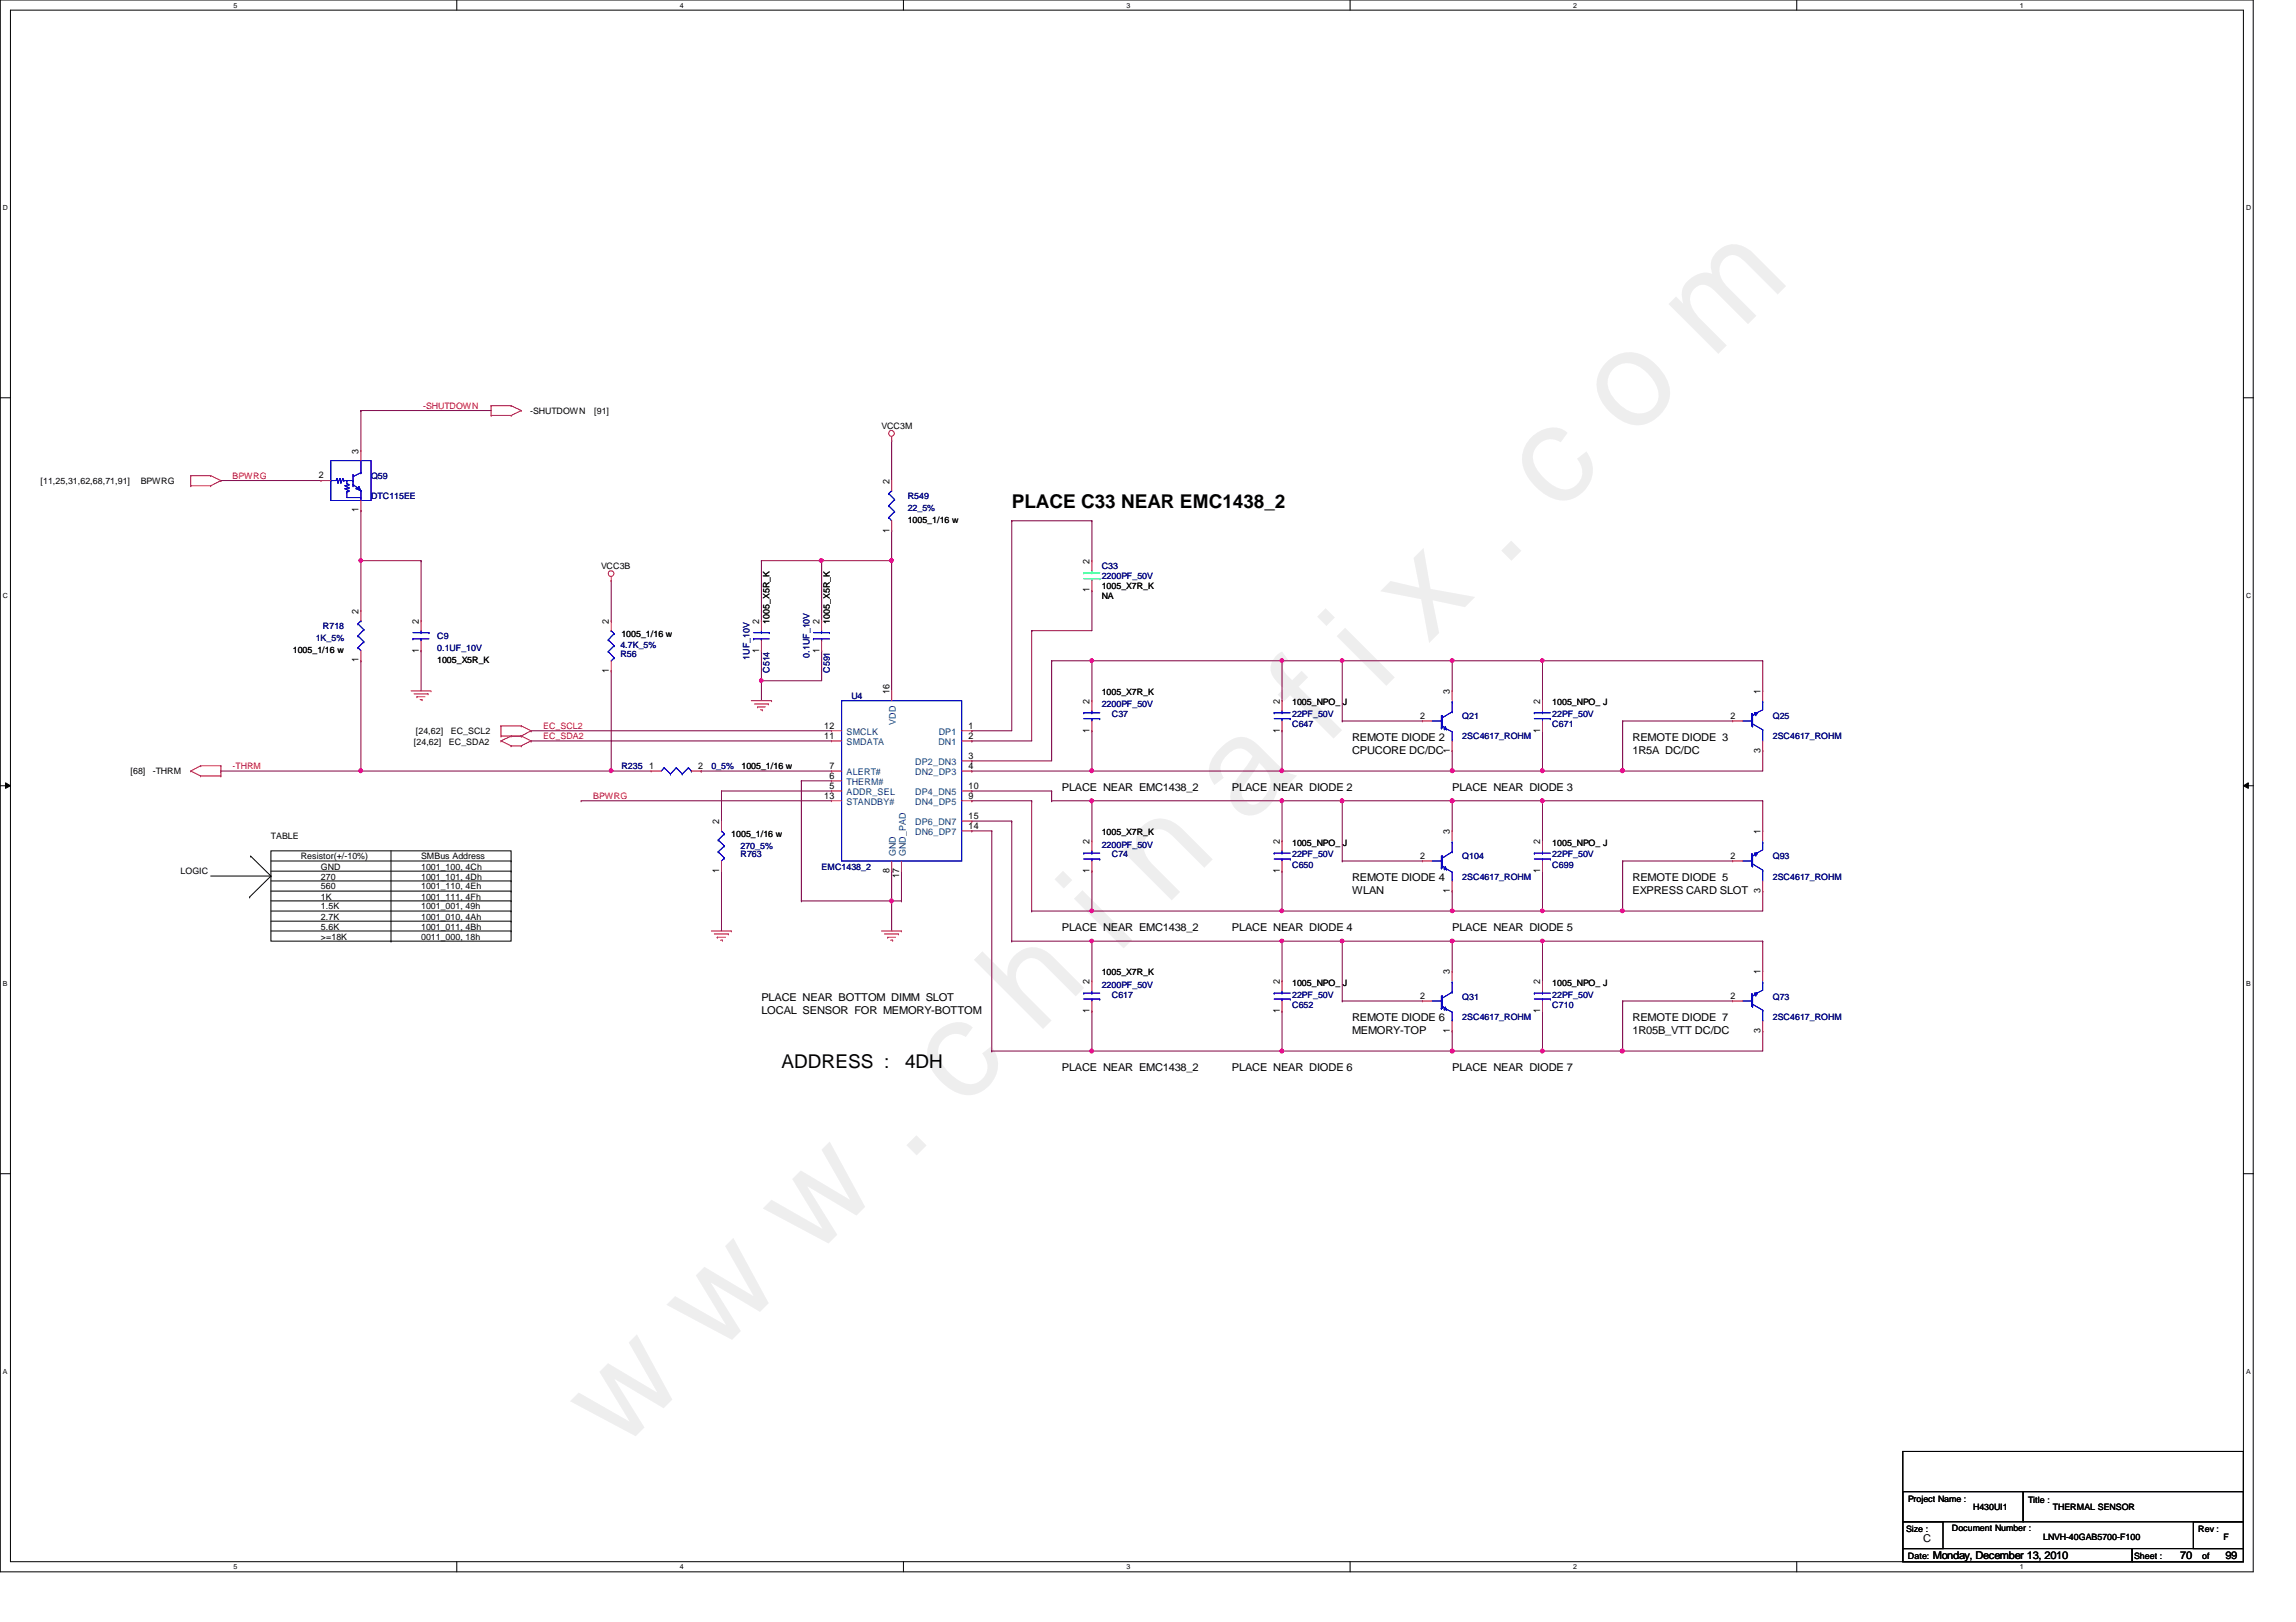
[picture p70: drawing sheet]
<svg xmlns="http://www.w3.org/2000/svg" width="297mm" height="210mm" viewBox="0 0 297 210" stroke-linecap="round" stroke-linejoin="round" font-family="sans-serif">
<defs><g id="words">
<text font-size="17.6" fill="#f0f" x="80.1" y="188" transform="rotate(-45 80.1 188)">w w w . c h i n a f i x . c o m</text>
<g font-size="2.5">
<text x="130.9" y="65.7">PLACE C33 NEAR EMC1438_2</text>
<text x="101.1" y="138.3">ADDRESS :</text>
<text x="117.1" y="138.3">4DH</text>
</g>
<g font-size="1.4">
<text x="174.9" y="95.9">REMOTE DIODE 2</text>
<text x="211.2" y="95.9">REMOTE DIODE 3</text>
<text x="174.9" y="97.5">CPUCORE DC/DC</text>
<text x="211.2" y="97.5">1R5A DC/DC</text>
<text x="137.4" y="102.4">PLACE NEAR EMC1438_2</text>
<text x="159.4" y="102.4">PLACE NEAR DIODE 2</text>
<text x="187.9" y="102.4">PLACE NEAR DIODE 3</text>
<text x="174.9" y="114">REMOTE DIODE 4</text>
<text x="174.9" y="115.7">WLAN</text>
<text x="211.2" y="114">REMOTE DIODE 5</text>
<text x="211.2" y="115.7">EXPRESS CARD SLOT</text>
<text x="137.4" y="120.5">PLACE NEAR EMC1438_2</text>
<text x="159.4" y="120.5">PLACE NEAR DIODE 4</text>
<text x="187.9" y="120.5">PLACE NEAR DIODE 5</text>
<text x="98.5" y="129.6">PLACE NEAR BOTTOM DIMM SLOT</text>
<text x="98.5" y="131.2">LOCAL SENSOR FOR MEMORY-BOTTOM</text>
<text x="174.9" y="132.2">REMOTE DIODE 6</text>
<text x="174.9" y="133.8">MEMORY-TOP</text>
<text x="211.2" y="132.2">REMOTE DIODE 7</text>
<text x="211.2" y="133.8">1R05B_VTT DC/DC</text>
<text x="137.4" y="138.6">PLACE NEAR EMC1438_2</text>
<text x="159.4" y="138.6">PLACE NEAR DIODE 6</text>
<text x="187.9" y="138.6">PLACE NEAR DIODE 7</text>
<text x="248.8" y="199.5">C</text>
<text x="250.1" y="201.7">Monday, December 13, 2010</text>
<text x="282.1" y="201.7">70</text>
<text x="287.9" y="201.7">99</text>
</g>
<g font-size="1.2">
<text x="46.4" y="58.7" transform="rotate(-90 46.4 58.7)">3</text>
<text x="41.2" y="61.9">2</text>
<text x="115.1" y="62.6" transform="rotate(-90 115.1 62.6)">2</text>
<text x="46.4" y="66.3" transform="rotate(-90 46.4 66.3)">1</text>
<text x="115.1" y="68.9" transform="rotate(-90 115.1 68.9)">1</text>
<text x="141" y="76.7" transform="rotate(-90 141 76.7)">1</text>
<text x="141" y="73" transform="rotate(-90 141 73)">2</text>
<text x="46.4" y="79.5" transform="rotate(-90 46.4 79.5)">2</text>
<text x="54.2" y="80.7" transform="rotate(-90 54.2 80.7)">2</text>
<text x="78.8" y="80.7" transform="rotate(-90 78.8 80.7)">2</text>
<text x="98.2" y="80.7" transform="rotate(-90 98.2 80.7)">2</text>
<text x="106" y="80.7" transform="rotate(-90 106 80.7)">2</text>
<text x="46.4" y="85.7" transform="rotate(-90 46.4 85.7)">1</text>
<text x="54.2" y="84.5" transform="rotate(-90 54.2 84.5)">1</text>
<text x="78.8" y="87" transform="rotate(-90 78.8 87)">1</text>
<text x="98.2" y="84.5" transform="rotate(-90 98.2 84.5)">1</text>
<text x="106" y="84.5" transform="rotate(-90 106 84.5)">1</text>
<text x="115.1" y="89.8" transform="rotate(-90 115.1 89.8)">16</text>
<text x="187.6" y="89.8" transform="rotate(-90 187.6 89.8)">3</text>
<text x="227.8" y="89.8" transform="rotate(-90 227.8 89.8)">1</text>
<text x="106.6" y="95.6">11</text>
<text x="106.6" y="94.3">12</text>
<text x="125.3" y="94.3">1</text>
<text x="125.3" y="95.6">2</text>
<text x="141" y="94.8" transform="rotate(-90 141 94.8)">1</text>
<text x="141" y="91.1" transform="rotate(-90 141 91.1)">2</text>
<text x="165.6" y="94.8" transform="rotate(-90 165.6 94.8)">1</text>
<text x="165.6" y="91.1" transform="rotate(-90 165.6 91.1)">2</text>
<text x="183.7" y="93">2</text>
<text x="199.3" y="94.8" transform="rotate(-90 199.3 94.8)">1</text>
<text x="199.3" y="91.1" transform="rotate(-90 199.3 91.1)">2</text>
<text x="223.9" y="93">2</text>
<text x="84" y="99.5">1</text>
<text x="90.3" y="99.5">2</text>
<text x="107.3" y="100.8">6</text>
<text x="107.3" y="99.5">7</text>
<text x="125.3" y="98.2">3</text>
<text x="125.3" y="99.5">4</text>
<text x="187.6" y="97.4" transform="rotate(-90 187.6 97.4)">1</text>
<text x="227.8" y="97.4" transform="rotate(-90 227.8 97.4)">3</text>
<text x="93" y="106.6" transform="rotate(-90 93 106.6)">2</text>
<text x="106.6" y="103.3">13</text>
<text x="107.3" y="102.1">5</text>
<text x="125.3" y="103.3">9</text>
<text x="125.3" y="102.1">10</text>
<text x="125.3" y="107.2">14</text>
<text x="125.3" y="106">15</text>
<text x="187.6" y="107.9" transform="rotate(-90 187.6 107.9)">3</text>
<text x="227.8" y="107.9" transform="rotate(-90 227.8 107.9)">1</text>
<text x="93" y="112.9" transform="rotate(-90 93 112.9)">1</text>
<text x="115.1" y="112.9" transform="rotate(-90 115.1 112.9)">8</text>
<text x="116.3" y="113.6" transform="rotate(-90 116.3 113.6)">17</text>
<text x="141" y="112.9" transform="rotate(-90 141 112.9)">1</text>
<text x="141" y="109.2" transform="rotate(-90 141 109.2)">2</text>
<text x="165.6" y="112.9" transform="rotate(-90 165.6 112.9)">1</text>
<text x="165.6" y="109.2" transform="rotate(-90 165.6 109.2)">2</text>
<text x="183.7" y="111.1">2</text>
<text x="199.3" y="112.9" transform="rotate(-90 199.3 112.9)">1</text>
<text x="199.3" y="109.2" transform="rotate(-90 199.3 109.2)">2</text>
<text x="223.9" y="111.1">2</text>
<text x="187.6" y="115.5" transform="rotate(-90 187.6 115.5)">1</text>
<text x="227.8" y="115.5" transform="rotate(-90 227.8 115.5)">3</text>
<text x="141" y="131.1" transform="rotate(-90 141 131.1)">1</text>
<text x="141" y="127.4" transform="rotate(-90 141 127.4)">2</text>
<text x="165.6" y="131.1" transform="rotate(-90 165.6 131.1)">1</text>
<text x="165.6" y="127.4" transform="rotate(-90 165.6 127.4)">2</text>
<text x="183.7" y="129.2">2</text>
<text x="187.6" y="126.1" transform="rotate(-90 187.6 126.1)">3</text>
<text x="199.3" y="131.1" transform="rotate(-90 199.3 131.1)">1</text>
<text x="199.3" y="127.4" transform="rotate(-90 199.3 127.4)">2</text>
<text x="223.9" y="129.2">2</text>
<text x="227.8" y="126.1" transform="rotate(-90 227.8 126.1)">1</text>
<text x="187.6" y="133.7" transform="rotate(-90 187.6 133.7)">1</text>
<text x="227.8" y="133.7" transform="rotate(-90 227.8 133.7)">3</text>
</g>
<g font-size="1.2" fill="#004080">
<text x="109.5" y="95.1">SMCLK</text>
<text x="115.9" y="93.8" transform="rotate(-90 115.9 93.8)">VDD</text>
<text x="121.5" y="95.1">DP1</text>
<text x="109.5" y="101.6">THERM#</text>
<text x="109.5" y="100.3">ALERT#</text>
<text x="109.5" y="96.4">SMDATA</text>
<text x="118.4" y="99">DP2_DN3</text>
<text x="118.4" y="100.3">DN2_DP3</text>
<text x="121.4" y="96.4">DN1</text>
<text x="109.5" y="102.9">ADDR_SEL</text>
<text x="109.5" y="104.2">STANDBY#</text>
<text x="118.4" y="104.2">DN4_DP5</text>
<text x="118.4" y="102.9">DP4_DN5</text>
<text x="118.4" y="106.8">DP6_DN7</text>
<text x="115.9" y="110.8" transform="rotate(-90 115.9 110.8)">GND</text>
<text x="117.2" y="110.8" transform="rotate(-90 117.2 110.8)">GND_PAD</text>
<text x="118.4" y="108.1">DN6_DP7</text>
</g>
<g font-size="1.1" fill="#f00">
<text x="54.7" y="52.9">-SHUTDOWN</text>
<text x="30.1" y="61.9">BPWRG</text>
<text x="70.3" y="94.3">EC_SCL2</text>
<text x="70.3" y="95.6">EC_SDA2</text>
<text x="30.1" y="99.5">-THRM</text>
<text x="76.7" y="103.4">BPWRG</text>
</g>
<g font-size="1.1">
<text x="68.6" y="53.6">-SHUTDOWN</text>
<text x="76.9" y="53.6">[91]</text>
<text x="114" y="55.5">VCC3M</text>
<text x="5.2" y="62.7">[11,25,31,62,68,71,91]</text>
<text x="18.2" y="62.7">BPWRG</text>
<text x="117.4" y="67.7">1005_1/16 w</text>
<text x="77.8" y="73.7">VCC3B</text>
<text x="142.5" y="76.2">1005_X7R_K</text>
<text x="142.5" y="77.6">NA</text>
<text x="80.4" y="82.5">1005_1/16 w</text>
<text x="99.6" y="80.7" transform="rotate(-90 99.6 80.7)">1005_X5R_K</text>
<text x="107.4" y="80.7" transform="rotate(-90 107.4 80.7)">1005_X5R_K</text>
<text x="37.9" y="84.5">1005_1/16 w</text>
<text x="56.6" y="85.9">1005_X5R_K</text>
<text x="53.8" y="95">[24,62]</text>
<text x="58.3" y="95">EC_SCL2</text>
<text x="142.5" y="90">1005_X7R_K</text>
<text x="167.2" y="91.3">1005_NPO_ J</text>
<text x="200.8" y="91.3">1005_NPO_ J</text>
<text x="16.9" y="100.2">[68]</text>
<text x="19.8" y="100.2">-THRM</text>
<text x="53.5" y="96.4">[24,62]</text>
<text x="58.1" y="96.4">EC_SDA2</text>
<text x="95.9" y="99.6">1005_1/16 w</text>
<text x="23.4" y="113.2">LOGIC</text>
<text x="35" y="108.6">TABLE</text>
<text x="38.9" y="111.2">Resistor(+/-10%)</text>
<text x="41.5" y="112.5">GND</text>
<text x="41.5" y="113.8">270</text>
<text x="54.5" y="111.2">SMBus Address</text>
<text x="54.5" y="112.5">1001_100, 4Ch</text>
<text x="54.5" y="113.8">1001_101, 4Dh</text>
<text x="94.6" y="108.4">1005_1/16 w</text>
<text x="142.5" y="108.1">1005_X7R_K</text>
<text x="167.2" y="109.4">1005_NPO_ J</text>
<text x="200.8" y="109.4">1005_NPO_ J</text>
<text x="41.5" y="115.1">560</text>
<text x="41.5" y="116.4">1K</text>
<text x="41.5" y="117.7">1.5K</text>
<text x="41.5" y="119">2.7K</text>
<text x="54.5" y="115.1">1001_110, 4Eh</text>
<text x="54.5" y="116.4">1001_111, 4Fh</text>
<text x="54.5" y="117.7">1001_001, 49h</text>
<text x="54.5" y="119">1001_010, 4Ah</text>
<text x="41.5" y="120.3">5.6K</text>
<text x="41.5" y="121.6">&gt;=18K</text>
<text x="54.5" y="120.3">1001_011, 4Bh</text>
<text x="54.5" y="121.6">0011_000, 18h</text>
<text x="142.5" y="126.2">1005_X7R_K</text>
<text x="167.2" y="127.6">1005_NPO_ J</text>
<text x="200.8" y="127.6">1005_NPO_ J</text>
<text x="246.8" y="194.4">Project Name :</text>
<text x="255.3" y="195.4">H430UI1</text>
<text x="262.4" y="194.5">Title :</text>
<text x="265.6" y="195.4">THERMAL SENSOR</text>
<text x="246.6" y="198.3">Size :</text>
<text x="246.8" y="201.8">Date:</text>
<text x="252.5" y="198.2">Document Number :</text>
<text x="264.3" y="199.3">LNVH-40GAB5700-F100</text>
<text x="276.1" y="201.8">Sheet :</text>
<text x="284.4" y="198.3">Rev :</text>
<text x="284.9" y="201.8">of</text>
<text x="287.7" y="199.3">F</text>
</g>
<g font-size="1.1" fill="#000080">
<text x="48" y="62">Q59</text>
<text x="48" y="64.6">DTC115EE</text>
<text x="117.4" y="64.6">R549</text>
<text x="117.4" y="66.2">22_5%</text>
<text x="142.5" y="73.7">C33</text>
<text x="142.5" y="75">2200PF_50V</text>
<text x="40.8" y="83">1K_5%</text>
<text x="41.8" y="81.4">R718</text>
<text x="56.6" y="82.7">C9</text>
<text x="80.3" y="83.9">4.7K_5%</text>
<text x="56.6" y="84.3">0.1UF_10V</text>
<text x="80.3" y="85">R56</text>
<text x="97" y="85.4" transform="rotate(-90 97 85.4)">1UF_10V</text>
<text x="99.6" y="87.1" transform="rotate(-90 99.6 87.1)">C514</text>
<text x="104.7" y="85.1" transform="rotate(-90 104.7 85.1)">0.1UF_10V</text>
<text x="107.4" y="87.1" transform="rotate(-90 107.4 87.1)">C591</text>
<text x="110.1" y="90.5">U4</text>
<text x="142.5" y="91.5">2200PF_50V</text>
<text x="143.8" y="92.8">C37</text>
<text x="167.2" y="94.1">C647</text>
<text x="167.2" y="92.8">22PF_50V</text>
<text x="189.2" y="93.1">Q21</text>
<text x="189.2" y="95.7">2SC4617_ROHM</text>
<text x="200.8" y="94.1">C671</text>
<text x="200.8" y="92.8">22PF_50V</text>
<text x="229.4" y="93.1">Q25</text>
<text x="229.4" y="95.7">2SC4617_ROHM</text>
<text x="80.4" y="99.6">R235</text>
<text x="92" y="99.6">0_5%</text>
<text x="95.8" y="111">R763</text>
<text x="95.8" y="109.8">270_5%</text>
<text x="106.3" y="112.5">EMC1438_2</text>
<text x="142.5" y="109.7">2200PF_50V</text>
<text x="143.8" y="111">C74</text>
<text x="167.2" y="112.3">C650</text>
<text x="167.2" y="111">22PF_50V</text>
<text x="189.2" y="111.2">Q104</text>
<text x="189.2" y="113.8">2SC4617_ROHM</text>
<text x="200.8" y="112.3">C699</text>
<text x="200.8" y="111">22PF_50V</text>
<text x="229.4" y="111.2">Q93</text>
<text x="229.4" y="113.8">2SC4617_ROHM</text>
<text x="142.5" y="127.8">2200PF_50V</text>
<text x="143.8" y="129.1">C617</text>
<text x="167.2" y="130.4">C652</text>
<text x="167.2" y="129.1">22PF_50V</text>
<text x="189.2" y="129.4">Q31</text>
<text x="189.2" y="132">2SC4617_ROHM</text>
<text x="200.8" y="130.4">C710</text>
<text x="200.8" y="129.1">22PF_50V</text>
<text x="229.4" y="129.4">Q73</text>
<text x="229.4" y="132">2SC4617_ROHM</text>
</g>
<g font-size=".9">
<text x="30.2" y="1">5</text>
<text x="88" y="1">4</text>
<text x="145.8" y="1">3</text>
<text x="203.5" y="1">2</text>
<text x="261.3" y="1">1</text>
<text x=".4" y="27.2">D</text>
<text x="290.6" y="27.2">D</text>
<text x=".4" y="77.3">C</text>
<text x="290.6" y="77.3">C</text>
<text x=".4" y="127.6">B</text>
<text x="290.6" y="127.6">B</text>
<text x=".4" y="177.8">A</text>
<text x="290.6" y="177.8">A</text>
<text x="30.2" y="203.1">5</text>
<text x="88" y="203.1">4</text>
<text x="145.8" y="203.1">3</text>
<text x="203.5" y="203.1">2</text>
<text x="261.3" y="203.1">1</text>
</g>
</g></defs>
<path d="M0 0h291.5v203.4h-291.5zM1.4 1.3h288.8v200.8h-288.8z" fill="none" stroke="#000" stroke-width=".13"/>
<g fill="#fff">
<path d="M30.2 .2h.5v1h-.5z"/>
<path d="M30.2 202.3h.5v1h-.5z"/>
</g>
<path d="M59.1 0v1.3M59.1 202.1v1.3" fill="none" stroke="#000" stroke-width=".13"/>
<g fill="#fff">
<path d="M88 .2h.5v1h-.5z"/>
<path d="M88 202.3h.5v1h-.5z"/>
</g>
<path d="M116.9 0v1.3M116.9 202.1v1.3" fill="none" stroke="#000" stroke-width=".13"/>
<g fill="#fff">
<path d="M145.8 .2h.5v1h-.5z"/>
<path d="M145.8 202.3h.5v1h-.5z"/>
</g>
<path d="M174.7 0v1.3M174.7 202.1v1.3" fill="none" stroke="#000" stroke-width=".13"/>
<g fill="#fff">
<path d="M203.5 .2h.5v1h-.5z"/>
<path d="M203.5 202.3h.5v1h-.5z"/>
</g>
<path d="M232.4 0v1.3M232.4 202.1v1.3" fill="none" stroke="#000" stroke-width=".13"/>
<g fill="#fff">
<path d="M261.3 .2h.5v1h-.5z"/>
<path d="M261.3 202.3h.5v1h-.5z"/>
<path d="M.4 26.4h.6v1h-.6z"/>
<path d="M290.6 26.4h.6v1h-.6z"/>
<path d="M.4 76.5h.6v1.1h-.6z"/>
<path d="M290.6 76.5h.6v1.1h-.6z"/>
</g>
<path d="M0 51.5h1.4M290.2 51.5h1.3" fill="none" stroke="#000" stroke-width=".13"/>
<g fill="#fff">
<path d="M.4 126.7h.6v1.1h-.6z"/>
<path d="M290.6 126.7h.6v1.1h-.6z"/>
</g>
<path d="M0 101.7h1.4M.7 101.3l.7 .4-.7 .3zM290.2 101.7l.7-.4v.7zM290.2 101.7h1.3" fill="none" stroke="#000" stroke-width=".13"/>
<path d="M.7 101.3l.7 .4-.7 .3zM290.2 101.7l.7-.4v.7z" fill="#000"/>
<g fill="#fff">
<path d="M.4 177h.5v1h-.5z"/>
<path d="M290.6 177h.5v1h-.5z"/>
</g>
<g fill="none" stroke="#000" stroke-width=".13">
<path d="M27.3 113.4h7.7M32.3 116.1h.1M32.4 110.8h.1M32.4 110.8l2.6 2.6M35 110.1h31.1v11.7h-31.1zM35 113.4h.1M35 113.4l-2.7 2.7M35 111.4h31.1M35 112.7h31.1M35 114h31.1M35 115.3h31.1M35 116.6h31.1"/>
<path d="M35 117.9h31.1M35 119.2h31.1M50.6 110.1v11.7M66.1 111.4h.1M66.1 112.7h.1M66.1 114h.1M66.1 115.3h.1M66.1 116.6h.1M66.1 117.9h.1M66.1 119.2h.1M35 120.5h31.1M50.6 121.8h.1"/>
<path d="M66.1 120.5h.1M0 151.9h1.4M290.2 151.9h1.3"/>
</g>
<path d="M46.7 99.8h.1M46.7 99.8h32.4M68.7 94.6h38.9M68.7 95.9h38.9" fill="none" stroke="#800040" stroke-width=".13"/>
<path d="M46.5 99.5h.1l.3 .1-.1 .3-.2 .1-.1-.1z" fill-rule="evenodd" fill="#f0f"/>
<path d="M46.5 99.5h.1l.3 .1-.1 .3-.2 .1-.1-.1z" fill="none" stroke="#f0f" stroke-width=".13"/>
<path d="M46.7 72.6h.1M46.7 72.6h7.8M46.7 72.6v6.4M54.5 72.6h.1M54.5 72.6v7.7M54.5 84.2h.1M54.5 84.2v5.2" fill="none" stroke="#800040" stroke-width=".13"/>
<path d="M46.5 72.4h.3l.1 .1-.1 .2-.2 .1-.1-.1z" fill-rule="evenodd" fill="#f0f"/>
<path d="M46.5 72.4h.3l.1 .1-.1 .2-.2 .1-.1-.1z" fill="none" stroke="#f0f" stroke-width=".13"/>
<g fill="none" stroke="#800040" stroke-width=".13">
<path d="M46.7 53.1h.1M46.7 53.1v5.2M46.7 53.1h16.8M28.6 62.2h.1M28.6 62.2h12.9M46.7 66.1h.1M46.7 66.1v6.5M28.6 99.8h.1M46.7 85.5h.1M46.7 85.5v14.3h-18.1M199.6 85.5h28.4M75.2 103.6h32.4"/>
<path d="M128.3 107.5v28.5M199.6 103.6h28.4M199.6 121.8h28.4"/>
</g>
<g fill="none" stroke="#f00" stroke-width=".13">
<path d="M46.7 58.3h.1M46.7 58.3v1.3M63.5 52.5h.1M63.5 53.8h.1M63.5 52.5h2.6M63.5 52.5v1.3M63.5 53.8h2.6M66.1 52.5h.1M66.1 53.8h.1M66.1 52.5l1.3 .6M67.4 53.1h.1M67.4 53.1l-1.3 .7"/>
<path d="M24.7 61.6h.1M24.7 62.9h.1M24.7 61.6h2.6M24.7 61.6v1.3M24.7 62.9h2.6M27.3 61.6h.1M27.3 62.9h.1M27.3 61.6l1.3 .6M28.6 62.2h.1M28.6 62.2l-1.3 .7M41.5 62.2h.1M41.5 62.2h1.3"/>
<path d="M46.7 66.1h.1M46.7 79h.1M46.7 64.8v1.3M46.7 79v1.3M24.7 99.8h.1M24.7 99.8l1.2 .6M25.9 99.1h.1M25.9 99.1l-1.2 .7M25.9 99.1h2.7M28.6 99.1h.1M28.6 99.1v1.3M46.7 85.5h.1"/>
<path d="M46.7 84.2v1.3M53.2 89.4h2.5M53.5 89.8h1.9M53.9 90.2h.1M53.9 90.2h1.1M54.4 90.6h.2M54.5 84.2h.1M54.5 80.3h.1M54.5 80.3v1.3M54.5 82.9v1.3M54.6 90.6h.1M55.4 89.8h.1"/>
<path d="M55.7 89.4h.1M64.8 95.9h.1M64.8 93.9h.1M64.8 95.2h.1M64.8 95.2h2.6M64.8 95.9l1.3 .6M64.8 93.9h2.6M64.8 93.9v1.3M66.1 95.2h.1M66.1 96.5h.1M66.1 95.2l-1.3 .7M66.1 96.5h1.3"/>
<path d="M67.4 95.2h.1M67.4 96.5h.1M67.4 93.9h.1M67.4 95.2l1.3 .7-1.3 .6M67.4 93.9l1.3 .7-1.3 .6M25.9 100.4h.1M25.9 100.4h2.7M28.6 100.4h.1"/>
</g>
<path d="M246.2 196.9h5.2v3.5h-5.2zM246.2 193h15.5v3.9h-15.5zM246.2 187.8h44v14.3h-44zM261.7 193h28.5v3.9h-28.5zM283.8 196.9h6.4v3.5h-6.4zM246.2 200.4h29.6v1.7h-29.6zM275.8 200.4h14.4v1.7h-14.4z" fill="none" stroke="#000" stroke-width=".13"/>
<g fill="none" stroke="#00f" stroke-width=".13">
<path d="M42.8 59.6h5.2v5.2h-5.2zM46.7 59.6v1.6M42.8 62.2h.1M43.6 61.9h.1M43.6 61.9l-.1 .3h-.7M43.6 61.9l.1 .5M43.7 62.4h.1M44 61.9h.1M44 61.9l-.3 .5M44 61.9l.1 .5M44.1 62.4h.1M44.4 61.9h.1"/>
<path d="M44.4 61.9l-.3 .5M44.4 61.9l.1 .3M44.5 62.2h.1M44.5 62.2h1.2M44.9 63.6h.1M44.9 62.2h.1M44.9 62.2v.4l.2 .1M44.9 63.6v.8h1.8M45.1 63.5h.1M45.1 63.1h.1M45.1 62.7h.1M45.1 63.1l-.5 .1 .5 .3"/>
<path d="M45.1 63.5l-.2 .1M45.1 62.7l-.5 .2 .5 .2M45.7 61.4h.1M45.7 62.2h.1M45.7 62.7h.1M45.7 61.4v1.6M45.7 62.7l1 .8M46.4 63h.1M46.4 63l-.3 .2 .6 .3M46.4 63l.3 .5M46.7 64.4h.1M46.7 63.5h.1"/>
<path d="M46.7 61.2h.1M46.7 61.2l-1 .5M46.7 63.5v1.3M46.3 83.8h.1M46.3 82.3h.1M46.3 80.7h.1M46.3 83.8l.4 .4M46.3 82.3l.8 .8M46.3 80.7l.8 .8M46.7 80.3h.1M46.7 80.3l-.4 .4M47.1 83.1h.1"/>
<path d="M47.1 81.5h.1M47.1 83.1l-.8 .7M47.1 81.5l-.8 .8M53.4 82.7h.1M53.4 81.9h2.1M53.4 82.7h2.1M54.5 82.7h.1M54.5 81.9h.1M54.5 81.6v.3M54.5 82.7v.2M55.5 81.9h.1"/>
</g>
<path d="M46.5 99.5h.1l.3 .1-.1 .3-.2 .1-.1-.1z" fill-rule="evenodd" fill="#f0f"/>
<path d="M46.5 99.5h.1l.3 .1-.1 .3-.2 .1-.1-.1z" fill="none" stroke="#f0f" stroke-width=".13"/>
<path d="M46.5 72.4h.3l.1 .1-.1 .2-.2 .1-.1-.1z" fill-rule="evenodd" fill="#f0f"/>
<path d="M46.5 72.4h.3l.1 .1-.1 .2-.2 .1-.1-.1z" fill="none" stroke="#f0f" stroke-width=".13"/>
<use href="#words"/>
</svg>
